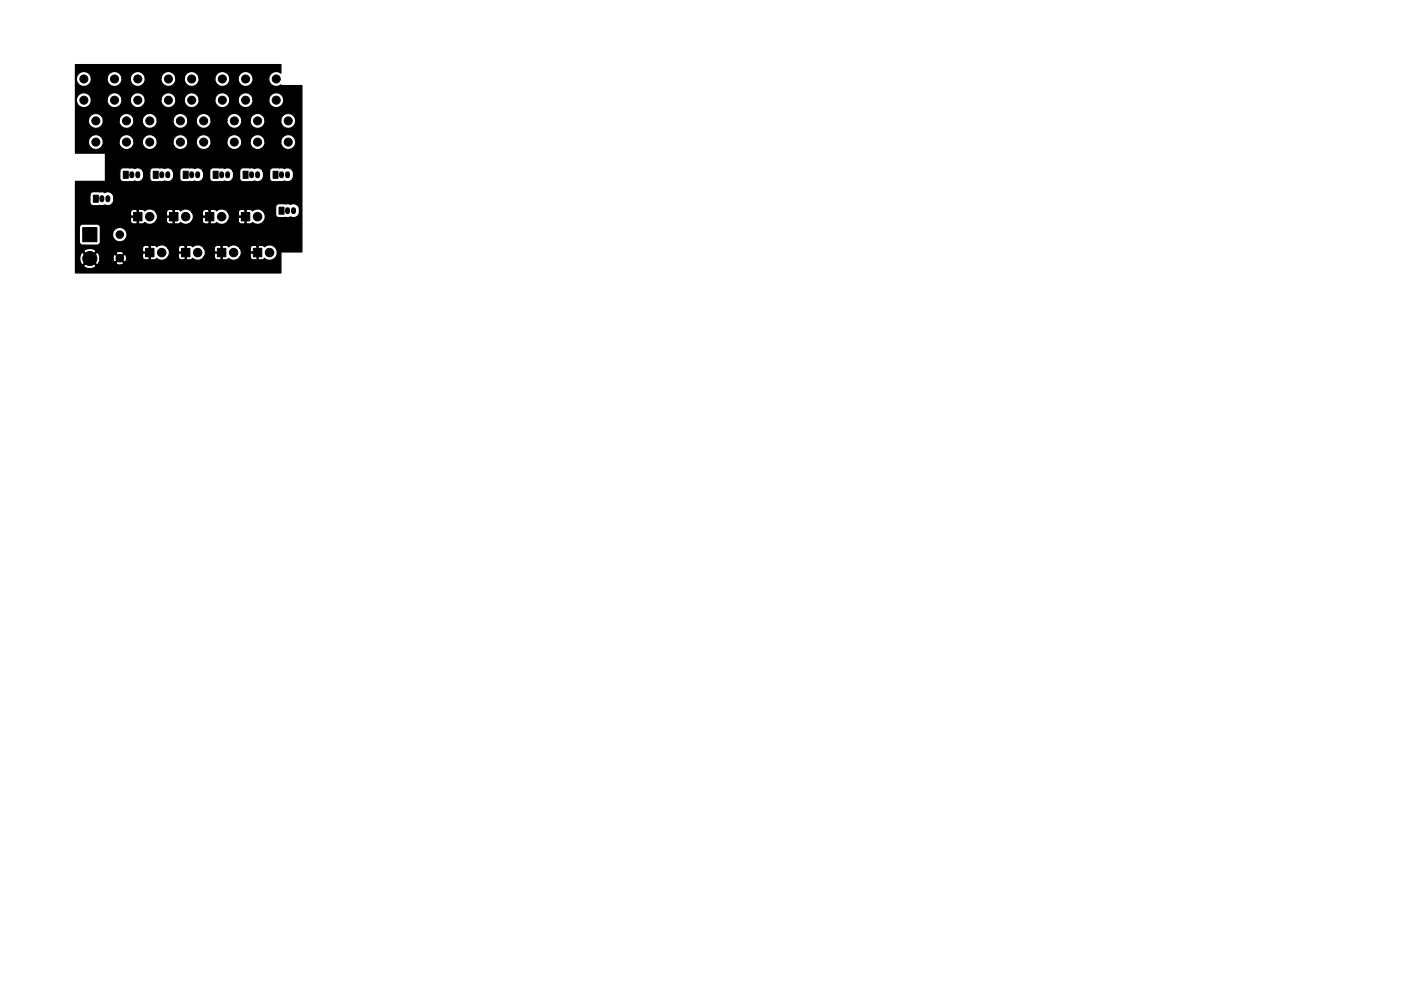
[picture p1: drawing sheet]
<svg xmlns="http://www.w3.org/2000/svg" width="297mm" height="210mm" viewBox="0 0 297 210" stroke-linecap="round" stroke-linejoin="round" font-family="sans-serif">
<g fill="#000" stroke="#000" stroke-width=".21">
<path d="M26.1 36.3h1.1v1.5h-1.1zM32.5 36.3h1v1.5h-1zM38.8 36.3h1.1v1.5h-1.1zM45.2 36.3h1v1.5h-1zM51.5 36.3h1.1v1.5h-1.1zM57.9 36.3h1v1.5h-1zM17.6 48.3h2.9v3h-2.9zM19.8 41.4h1v1.5h-1zM28.3 45.1h1.8v1.8h-1.8zM30.9 52.7h1.7v1.8h-1.7zM35.9 45.1h1.8v1.8h-1.8zM38.5 52.7h1.8v1.8h-1.8z"/>
<path d="M43.6 45.1h1.7v1.8h-1.7zM46.1 52.7h1.8v1.8h-1.8zM51.2 45.1h1.8v1.8h-1.8zM53.7 52.7h1.8v1.8h-1.8zM59.2 43.9h1v1.5h-1z"/>
<circle cx="17.8" cy="16.8" r=".85"/>
<circle cx="24.3" cy="16.8" r=".85"/>
<circle cx="29.2" cy="16.8" r=".85"/>
<circle cx="35.7" cy="16.8" r=".85"/>
<circle cx="40.6" cy="16.8" r=".85"/>
<circle cx="47.1" cy="16.8" r=".85"/>
<circle cx="52.1" cy="16.8" r=".85"/>
<circle cx="58.6" cy="16.8" r=".85"/>
<circle cx="17.8" cy="21.3" r=".85"/>
<circle cx="20.3" cy="25.6" r=".85"/>
<circle cx="20.3" cy="30.1" r=".85"/>
<circle cx="24.3" cy="21.3" r=".85"/>
<circle cx="26.8" cy="25.6" r=".85"/>
<circle cx="26.8" cy="30.1" r=".85"/>
<circle cx="29.2" cy="21.3" r=".85"/>
<circle cx="31.7" cy="25.6" r=".85"/>
<circle cx="31.8" cy="30.1" r=".85"/>
<circle cx="35.7" cy="21.3" r=".85"/>
<circle cx="38.2" cy="25.6" r=".85"/>
<circle cx="38.2" cy="30.1" r=".85"/>
<circle cx="40.6" cy="21.3" r=".85"/>
<circle cx="43.2" cy="25.6" r=".85"/>
<circle cx="43.2" cy="30.1" r=".85"/>
<circle cx="47.1" cy="21.3" r=".85"/>
<circle cx="49.7" cy="25.6" r=".85"/>
<circle cx="49.7" cy="30.1" r=".85"/>
<circle cx="52.1" cy="21.3" r=".85"/>
<circle cx="54.6" cy="25.6" r=".85"/>
<circle cx="54.6" cy="30.1" r=".85"/>
<circle cx="58.6" cy="21.3" r=".85"/>
<circle cx="61.1" cy="25.6" r=".85"/>
<circle cx="61.1" cy="30.1" r=".85"/>
<circle cx="19.1" cy="54.9" r="1.5"/>
<circle cx="25.4" cy="54.8" r=".8"/>
<circle cx="25.4" cy="49.8" r=".8"/>
<circle cx="31.7" cy="46" r=".9"/>
<circle cx="34.3" cy="53.6" r=".9"/>
<circle cx="39.4" cy="46" r=".9"/>
<circle cx="41.9" cy="53.6" r=".9"/>
<circle cx="47" cy="46" r=".9"/>
<circle cx="49.5" cy="53.6" r=".9"/>
<circle cx="54.6" cy="46" r=".9"/>
<circle cx="57.1" cy="53.6" r=".9"/>
</g>
<g fill="none" stroke="#000" stroke-width="1.1">
<path d="M27.9 36.9v.4M29.2 36.9v.4M34.3 36.9v.4M35.6 36.9v.4M40.6 36.9v.4M41.9 36.9v.4M47 36.9v.4M48.3 36.9v.4M53.3 36.9v.4M54.6 36.9v.4M59.7 36.9v.4M61 36.9v.4"/>
<path d="M21.6 41.9v.5M22.9 41.9v.5M61 44.5v.4M62.2 44.5v.4"/>
</g>
<path d="M16 13.7h43.6v1.8a1.58 1.58 0 0 0-2.2 .2 1.58 1.58 0 0 0 0 2.1 1.58 1.58 0 0 0 2.2 .2l.1 .2h4.3v35.3h-4.4v4.4h-43.6v-1.5h1.7a1.64 1.64 0 0 0 2.7 0l-1.4-1.4-1.3 1.4h-1.7v-1.5h.9l.2 .8 .5 .5 1.3-1.3h.3l1.3 1.3 .5-.4h3.6l.1 .2 .8 .2 .6-.2 .1-.2-.8-.8-.8 .8h-3.6l.2-1h2.8a.63 .63 0 0 0 .4 .8l.8-.8h.4l.8 .8 .2-.1 .2-1h3.4l.1 .3 .3 .3h.9l.1-.1v-1.3h-1.2l-.2 .2v.6h-3.4l-.2-.5h-.2l-.8 .8h-.4l-.8-.8h-.2l-.2 .8h-2.8l-.3-1h3.7l.8 .8 .8-.8-.1-.3-.8-.2-.6 .2-.1 .3h-3.7l-.4-.3-1.3 1.4h-.3l-1.3-1.4-.4 .2-.1 .4-.2 .8h-.9v-1.5h1.7l1.3 1.3 1.4-1.3a1.64 1.64 0 0 0-2.7 0h-1.7v-.7h14.2v.6l.2 .2h1.2v-1.3h.3v2.8l.1 .1h.6l.7-.2a1.62 1.62 0 0 0 2.3-.4h2.2l.1 .3 .3 .3h.9l.1-.1v-1.3h-1.2l-.2 .2v.6h-2.2l.3-.8-.3-1h2.2v.6l.2 .2h1.2v-1.3h.3v2.8l.2 .1h.7l.4-.3a1.62 1.62 0 0 0 2.5-.3h2.2l.1 .3 .2 .3h.9l.2-.1v-1.3h-1.3l-.1 .2v.6h-2.2l.2-.8-.2-1h2.2v.6l.1 .2h1.3v-1.3h.2v2.8l.2 .1h.7l.4-.3a1.62 1.62 0 0 0 2.5-.3h2.2l.1 .3 .3 .3h.8l.2-.1v-1.3h-1.3l-.1 .2v.6h-2.2l.3-.8-.3-1h2.2v.6l.1 .2h1.3v-1.3h.2v2.8l.2 .1h.7l.5-.3a1.63 1.63 0 0 0 2.2-.1 1.63 1.63 0 0 0 0-2.2 1.63 1.63 0 0 0-2.2-.1l-.5-.3-1.1 .1-.2-.1h-.6l-.4 .1-.2 .5h-2.2a1.62 1.62 0 0 0-2.5-.3l-.4-.3-1.1 .1-.2-.1h-.6l-.5 .1-.1 .5h-2.2a1.62 1.62 0 0 0-2.5-.3l-.4-.3-1.2 .1-.1-.1h-.6l-.5 .1-.2 .5h-2.2a1.62 1.62 0 0 0-2.4-.3l-.4-.3-1.2 .1-.1-.1h-.6l-.5 .1-.2 .5h-14.2v-4.4h.8v3l.3 .6 .5 .1h2.9a.73 .73 0 0 0 .8-.7v-1.7h2.6a1.53 1.53 0 0 0 2 1.6 1.53 1.53 0 0 0 .5-2.5 1.53 1.53 0 0 0-2.5 .6v.3h-2.6v-1.5l-.3-.4-.5-.2h-2.9a.73 .73 0 0 0-.8 .8h-.8v-1.4h11.7l.1 .3 .3 .3h.8l.2-.2v-1.2h-1.3l-.1 .2v.6h-11.7v-1.8h11.7v.6l.1 .1h1.3v-1.2h.2v2.7l.2 .2h.7l.5-.3a1.62 1.62 0 0 0 2.4-.3h2.2l.1 .3 .3 .3h.8l.2-.2v-1.2h-1.2l-.2 .2v.6h-2.2l.3-.8-.3-1h2.2v.6l.2 .1h1.2v-1.2h.3v2.7l.1 .2h.8l.4-.3a1.62 1.62 0 0 0 2.4-.3h2.2l.1 .3 .3 .3h.9l.1-.2v-1.2h-1.2l-.2 .2v.6h-2.2l.3-.8-.3-1h2.2v.6l.2 .1h1.2v-1.2h.3v2.7l.1 .2h.8l.4-.3a1.62 1.62 0 0 0 2.4-.3h2.2l.1 .3 .3 .3h.9l.1-.2v-1.2h-1.2l-.2 .2v.6h-2.2l.3-.8-.3-1h2.2v.6l.2 .1h1.2v-1.2h.3v2.7l.2 .2h.7l.4-.3a1.63 1.63 0 0 0 2.3-.1 1.63 1.63 0 0 0 0-2.3 1.63 1.63 0 0 0-2.3 0l-.4-.4-1.2 .2-.1-.2h-.6l-.5 .2-.2 .5h-2.2a1.62 1.62 0 0 0-2.4-.3l-.4-.4-1.2 .2-.1-.2h-.6l-.5 .2-.2 .5h-2.2a1.62 1.62 0 0 0-2.4-.3l-.4-.4-1.2 .2-.2-.2h-.6l-.4 .2-.2 .5h-2.2a1.62 1.62 0 0 0-2.4-.3l-.5-.4-1.1 .2-.2-.2h-.6l-.4 .2-.2 .5h-11.7v-1.2h42.4v1.7l.4 .5 2.2 .1 .6-.2a1.43 1.43 0 0 0 1.9-1.1 1.43 1.43 0 0 0-1.5-1.7l-.4 .2-.6-.2h-2l-.4 .3-.2 .4h-42.4v-2.5h3.1v1.7l.3 .4 2.2 .1 .6-.1a1.43 1.43 0 0 0 2-1.2 1.43 1.43 0 0 0-1.6-1.6l-.4 .2-.6-.2h-1.9l-.5 .3-.1 .4h-3.1v-2.9h6.3l.1-2.2h3v1.7l.5 .5 2 .1 .7-.2a1.36 1.36 0 0 0 1.5-.2 1.36 1.36 0 0 0 .3-1.6l-.1-.3h1.5v1.5a.73 .73 0 0 0 .7 .8l2.6-.1a1.43 1.43 0 0 0 1.5-.5 1.43 1.43 0 0 0 .1-1.7h1.4v1.5a.73 .73 0 0 0 .7 .8l2.6-.1a1.43 1.43 0 0 0 1.6-.5 1.43 1.43 0 0 0 0-1.7h1.5v1.5a.73 .73 0 0 0 .7 .8l2.6-.1a1.43 1.43 0 0 0 1.5-.5 1.43 1.43 0 0 0 .1-1.7h1.4v1.5a.73 .73 0 0 0 .7 .8l2.6-.1a1.43 1.43 0 0 0 1.6-.5 1.43 1.43 0 0 0 0-1.7h1.5v1.5a.73 .73 0 0 0 .7 .8l2.6-.1a1.43 1.43 0 0 0 1.7-1.4 1.43 1.43 0 0 0-1.7-1.4l-2.6-.1a.73 .73 0 0 0-.7 .7h-1.5v-.1a1.25 1.25 0 0 0-1.7-.4l-.7-.2h-1.9l-.5 .3-.1 .4h-1.4a1.24 1.24 0 0 0-1.8-.5l-.6-.2h-1.9l-.5 .3-.1 .4h-1.5a1.24 1.24 0 0 0-1.7-.5l-.7-.2h-1.9l-.5 .3-.1 .4h-1.4a1.24 1.24 0 0 0-1.8-.5l-.6-.2h-1.9l-.5 .3-.1 .4h-1.5a1.24 1.24 0 0 0-1.7-.5l-.7-.2h-1.8l-.5 .2-.2 .5h-3l-.1-3.8h-6.3v-2.5h2.7a1.58 1.58 0 0 0 1.6 1.7 1.58 1.58 0 0 0 1.6-1.7h3.3v.3a1.58 1.58 0 0 0 1.8 1.4 1.58 1.58 0 0 0 1.4-1.7h1.8v.3a1.58 1.58 0 0 0 1.7 1.4 1.58 1.58 0 0 0 1.4-1.7h3.4v.3a1.58 1.58 0 0 0 1.7 1.4 1.58 1.58 0 0 0 1.4-1.7h1.8v.3a1.58 1.58 0 0 0 1.7 1.4 1.58 1.58 0 0 0 1.5-1.7h3.3v.3a1.58 1.58 0 0 0 1.7 1.4 1.58 1.58 0 0 0 1.5-1.7h1.7v.3a1.58 1.58 0 0 0 1.8 1.4 1.58 1.58 0 0 0 1.4-1.7h3.3v.3a1.58 1.58 0 0 0 2.4 1.2 1.58 1.58 0 0 0 0-2.7 1.58 1.58 0 0 0-2.4 1.2h-3.3l-.1-.3a1.58 1.58 0 0 0-1.6-1.1 1.58 1.58 0 0 0-1.5 1.4h-1.7l-.1-.3a1.58 1.58 0 0 0-1.7-1.1 1.58 1.58 0 0 0-1.4 1.4h-3.3l-.1-.3a1.58 1.58 0 0 0-1.7-1.1 1.58 1.58 0 0 0-1.4 1.4h-1.8v-.3a1.58 1.58 0 0 0-1.7-1.1 1.58 1.58 0 0 0-1.4 1.4h-3.4v-.3a1.58 1.58 0 0 0-1.7-1.1 1.58 1.58 0 0 0-1.4 1.4h-1.8l-.1-.3a1.58 1.58 0 0 0-1.6-1.1 1.58 1.58 0 0 0-1.5 1.4h-3.3l-.1-.3a1.58 1.58 0 0 0-1.6-1.1 1.58 1.58 0 0 0-1.5 1.4h-2.7v-4.5h2.7v.3a1.58 1.58 0 0 0 1.8 1.4 1.58 1.58 0 0 0 1.4-1.7h3.3v.3a1.58 1.58 0 0 0 1.8 1.4 1.58 1.58 0 0 0 1.4-1.7h1.8v.3a1.58 1.58 0 0 0 1.7 1.4 1.58 1.58 0 0 0 1.4-1.7h3.4v.3a1.58 1.58 0 0 0 1.7 1.4 1.58 1.58 0 0 0 1.4-1.7h1.8v.3a1.58 1.58 0 0 0 1.7 1.4 1.58 1.58 0 0 0 1.5-1.7h3.3v.3a1.58 1.58 0 0 0 1.7 1.4 1.58 1.58 0 0 0 1.5-1.7h1.7v.3a1.58 1.58 0 0 0 1.8 1.4 1.58 1.58 0 0 0 1.4-1.7h3.3v.3a1.58 1.58 0 0 0 2.4 1.2 1.58 1.58 0 0 0 0-2.7 1.58 1.58 0 0 0-2.4 1.2h-3.3l-.1-.3a1.58 1.58 0 0 0-1.6-1.1 1.58 1.58 0 0 0-1.5 1.4h-1.7l-.1-.3a1.58 1.58 0 0 0-1.7-1.1 1.58 1.58 0 0 0-1.4 1.4h-3.3l-.1-.3a1.58 1.58 0 0 0-1.7-1.1 1.58 1.58 0 0 0-1.4 1.4h-1.8v-.3a1.58 1.58 0 0 0-1.7-1.1 1.58 1.58 0 0 0-1.4 1.4h-3.4v-.3a1.58 1.58 0 0 0-1.7-1.1 1.58 1.58 0 0 0-1.4 1.4h-1.8l-.1-.3a1.58 1.58 0 0 0-1.6-1.1 1.58 1.58 0 0 0-1.5 1.4h-3.3l-.1-.3a1.58 1.58 0 0 0-1.6-1.1 1.58 1.58 0 0 0-1.5 1.4h-2.7v-4.4h.2v.3a1.58 1.58 0 0 0 1.7 1.4 1.58 1.58 0 0 0 1.5-1.7h3.3v.3a1.58 1.58 0 0 0 1.7 1.4 1.58 1.58 0 0 0 1.5-1.7h1.7v.3a1.58 1.58 0 0 0 1.8 1.4 1.58 1.58 0 0 0 1.4-1.7h3.3v.3a1.58 1.58 0 0 0 1.8 1.4 1.58 1.58 0 0 0 1.4-1.7h1.8v.3a1.58 1.58 0 0 0 1.7 1.4 1.58 1.58 0 0 0 1.4-1.7h3.4v.3a1.58 1.58 0 0 0 1.7 1.4 1.58 1.58 0 0 0 1.4-1.7h1.8v.3a1.58 1.58 0 0 0 1.7 1.4 1.58 1.58 0 0 0 1.4-1.7h3.4v.3a1.58 1.58 0 0 0 2.4 1.2 1.58 1.58 0 0 0 0-2.7 1.58 1.58 0 0 0-2.4 1.2h-3.4v-.3a1.58 1.58 0 0 0-1.7-1.1 1.58 1.58 0 0 0-1.4 1.4h-1.8v-.3a1.58 1.58 0 0 0-1.7-1.1 1.58 1.58 0 0 0-1.4 1.4h-3.4v-.3a1.58 1.58 0 0 0-1.7-1.1 1.58 1.58 0 0 0-1.4 1.4h-1.8l-.1-.3a1.58 1.58 0 0 0-1.6-1.1 1.58 1.58 0 0 0-1.5 1.4h-3.3l-.1-.3a1.58 1.58 0 0 0-1.6-1.1 1.58 1.58 0 0 0-1.5 1.4h-1.7l-.1-.3a1.58 1.58 0 0 0-1.7-1.1 1.58 1.58 0 0 0-1.4 1.4h-3.3l-.1-.3a1.58 1.58 0 0 0-1.7-1.1 1.58 1.58 0 0 0-1.4 1.4h-.2v-4.5h.2v.3a1.58 1.58 0 0 0 1.7 1.4 1.58 1.58 0 0 0 1.5-1.7h3.3v.3a1.58 1.58 0 0 0 1.7 1.4 1.58 1.58 0 0 0 1.5-1.7h1.7v.3a1.58 1.58 0 0 0 1.8 1.4 1.58 1.58 0 0 0 1.4-1.7h3.3v.3a1.58 1.58 0 0 0 1.8 1.4 1.58 1.58 0 0 0 1.4-1.7h1.8v.3a1.58 1.58 0 0 0 1.7 1.4 1.58 1.58 0 0 0 1.4-1.7h3.4v.3a1.58 1.58 0 0 0 1.7 1.4 1.58 1.58 0 0 0 1.4-1.7h1.8v.3a1.58 1.58 0 0 0 2.4 1.2 1.58 1.58 0 0 0 0-2.7 1.58 1.58 0 0 0-2.4 1.2h-1.8v-.3a1.58 1.58 0 0 0-1.7-1.1 1.58 1.58 0 0 0-1.4 1.4h-3.4v-.3a1.58 1.58 0 0 0-1.7-1.1 1.58 1.58 0 0 0-1.4 1.4h-1.8l-.1-.3a1.58 1.58 0 0 0-1.6-1.1 1.58 1.58 0 0 0-1.5 1.4h-3.3l-.1-.3a1.58 1.58 0 0 0-1.6-1.1 1.58 1.58 0 0 0-1.5 1.4h-1.7l-.1-.3a1.58 1.58 0 0 0-1.7-1.1 1.58 1.58 0 0 0-1.4 1.4h-3.3l-.1-.3a1.58 1.58 0 0 0-1.7-1.1 1.58 1.58 0 0 0-1.4 1.4h-.2z" fill="#000" stroke="#000" stroke-width=".25"/>
</svg>
